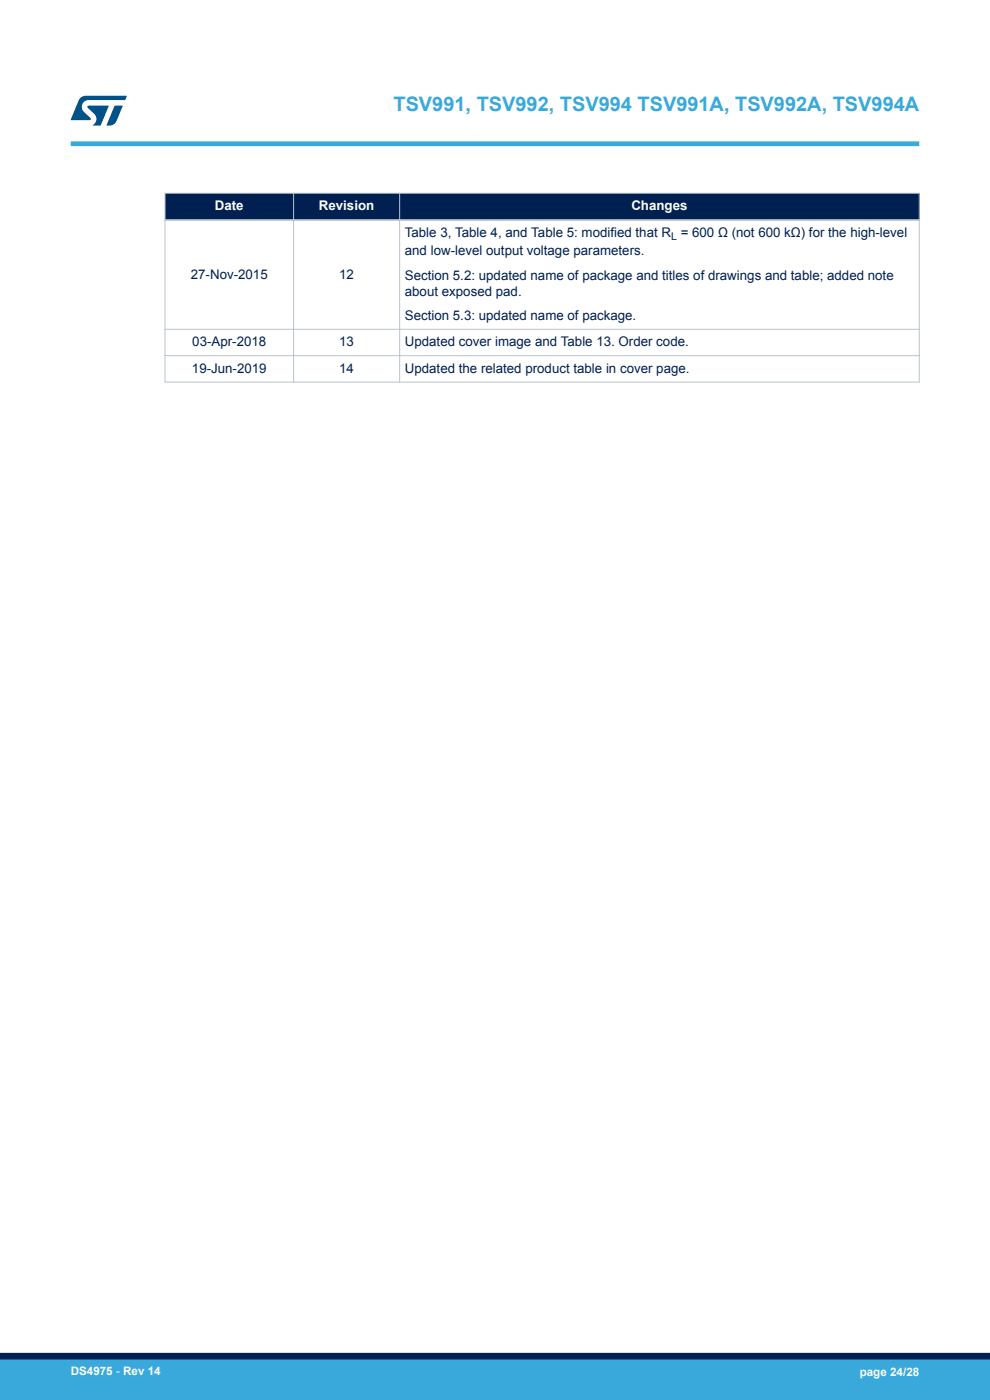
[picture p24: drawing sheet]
<svg xmlns="http://www.w3.org/2000/svg" width="210mm" height="297mm" viewBox="0 0 210 297" stroke-linecap="round" stroke-linejoin="round" font-family="sans-serif">
<defs><g id="words">
<text font-size="4.2" fill="#39a9dc" x="83.5" y="23.5">TSV991, TSV992, TSV994 TSV991A, TSV992A, TSV994A</text>
<g font-size="2.8" fill="#fff">
<text x="45.6" y="44.6">Date</text>
<text x="67.6" y="44.6">Revision</text>
<text x="133.9" y="44.6">Changes</text>
</g>
<g font-size="2.8" fill="#002052">
<text x="85.9" y="50.4">Table 3, Table 4, and Table 5: modified that R</text>
<text x="144.4" y="50.4">= 600 Ω (not 600 kΩ) for the high-level</text>
<text x="40.5" y="59.1">27-Nov-2015</text>
<text x="72" y="59.1">12</text>
<text x="85.9" y="54.2">and low-level output voltage parameters.</text>
<text x="85.9" y="59.3">Section 5.2: updated name of package and titles of drawings and table; added note</text>
<text x="85.9" y="62.7">about exposed pad.</text>
<text x="85.9" y="67.9">Section 5.3: updated name of package.</text>
<text x="40.8" y="73.5">03-Apr-2018</text>
<text x="72" y="73.5">13</text>
<text x="85.9" y="73.5">Updated cover image and Table 13. Order code.</text>
<text x="40.7" y="79.1">19-Jun-2019</text>
<text x="72" y="79.1">14</text>
<text x="85.9" y="79.1">Updated the related product table in cover page.</text>
</g>
<g font-size="2.5" fill="#fff">
<text x="15" y="291.6">DS4975 - Rev 14</text>
<text x="182.4" y="291.9">page 24/28</text>
</g>
<text font-size="2.3" fill="#002052" x="142.4" y="50.9">L</text>
</g></defs>
<g fill="#002052">
<path d="M35 41h160v5.7h-160z" fill-rule="evenodd"/>
<path d="M35 41h160v5.7h-160z" fill-rule="evenodd"/>
</g>
<path d="M34.9 41h160.2M35 40.9v40.3M62.3 40.9v40.3M84.8 40.9v40.3M195 40.9v40.3M34.9 69.9h160.2M34.9 75.5h160.2M34.9 81.1h160.2" fill="none" stroke="#b9c4ca" stroke-width=".21"/>
<path d="M34.9 46.7h160.2" fill="none" stroke="#b9c4ca" stroke-width=".35"/>
<path d="M15 30.5h180" fill="none" stroke="#39a9dc" stroke-width="1"/>
<g fill="#005288">
<path d="M17.1 20.7l1.1-.4 8.7 .1-.4 .8h-7.6a1.45 1.45 0 0 0-1.4 .9 1.45 1.45 0 0 0 .2 1.6l1.5 1.3v.4l-4.2 .1 1.7-4.2z"/>
<path d="M24.3 22.4l1.7 .1-1.3 3.2a1.6 1.6 0 0 1-1.5 .9l-.6-.1z"/>
<path d="M18.6 22.5h4.5l-1.8 4.1h-1.7a1.54 1.54 0 0 0 .4-2.4l-1.4-1.3z"/>
</g>
<g fill="#39a9dc">
<path d="M0 288.4h210v8.6h-210z" fill-rule="evenodd"/>
<path d="M-.1 288.4h210.2v4.4h-210.2z" fill-rule="evenodd"/>
</g>
<path d="M0 287.7h210" fill="none" stroke="#002052" stroke-width="1.4"/>
<use href="#words"/>
</svg>
